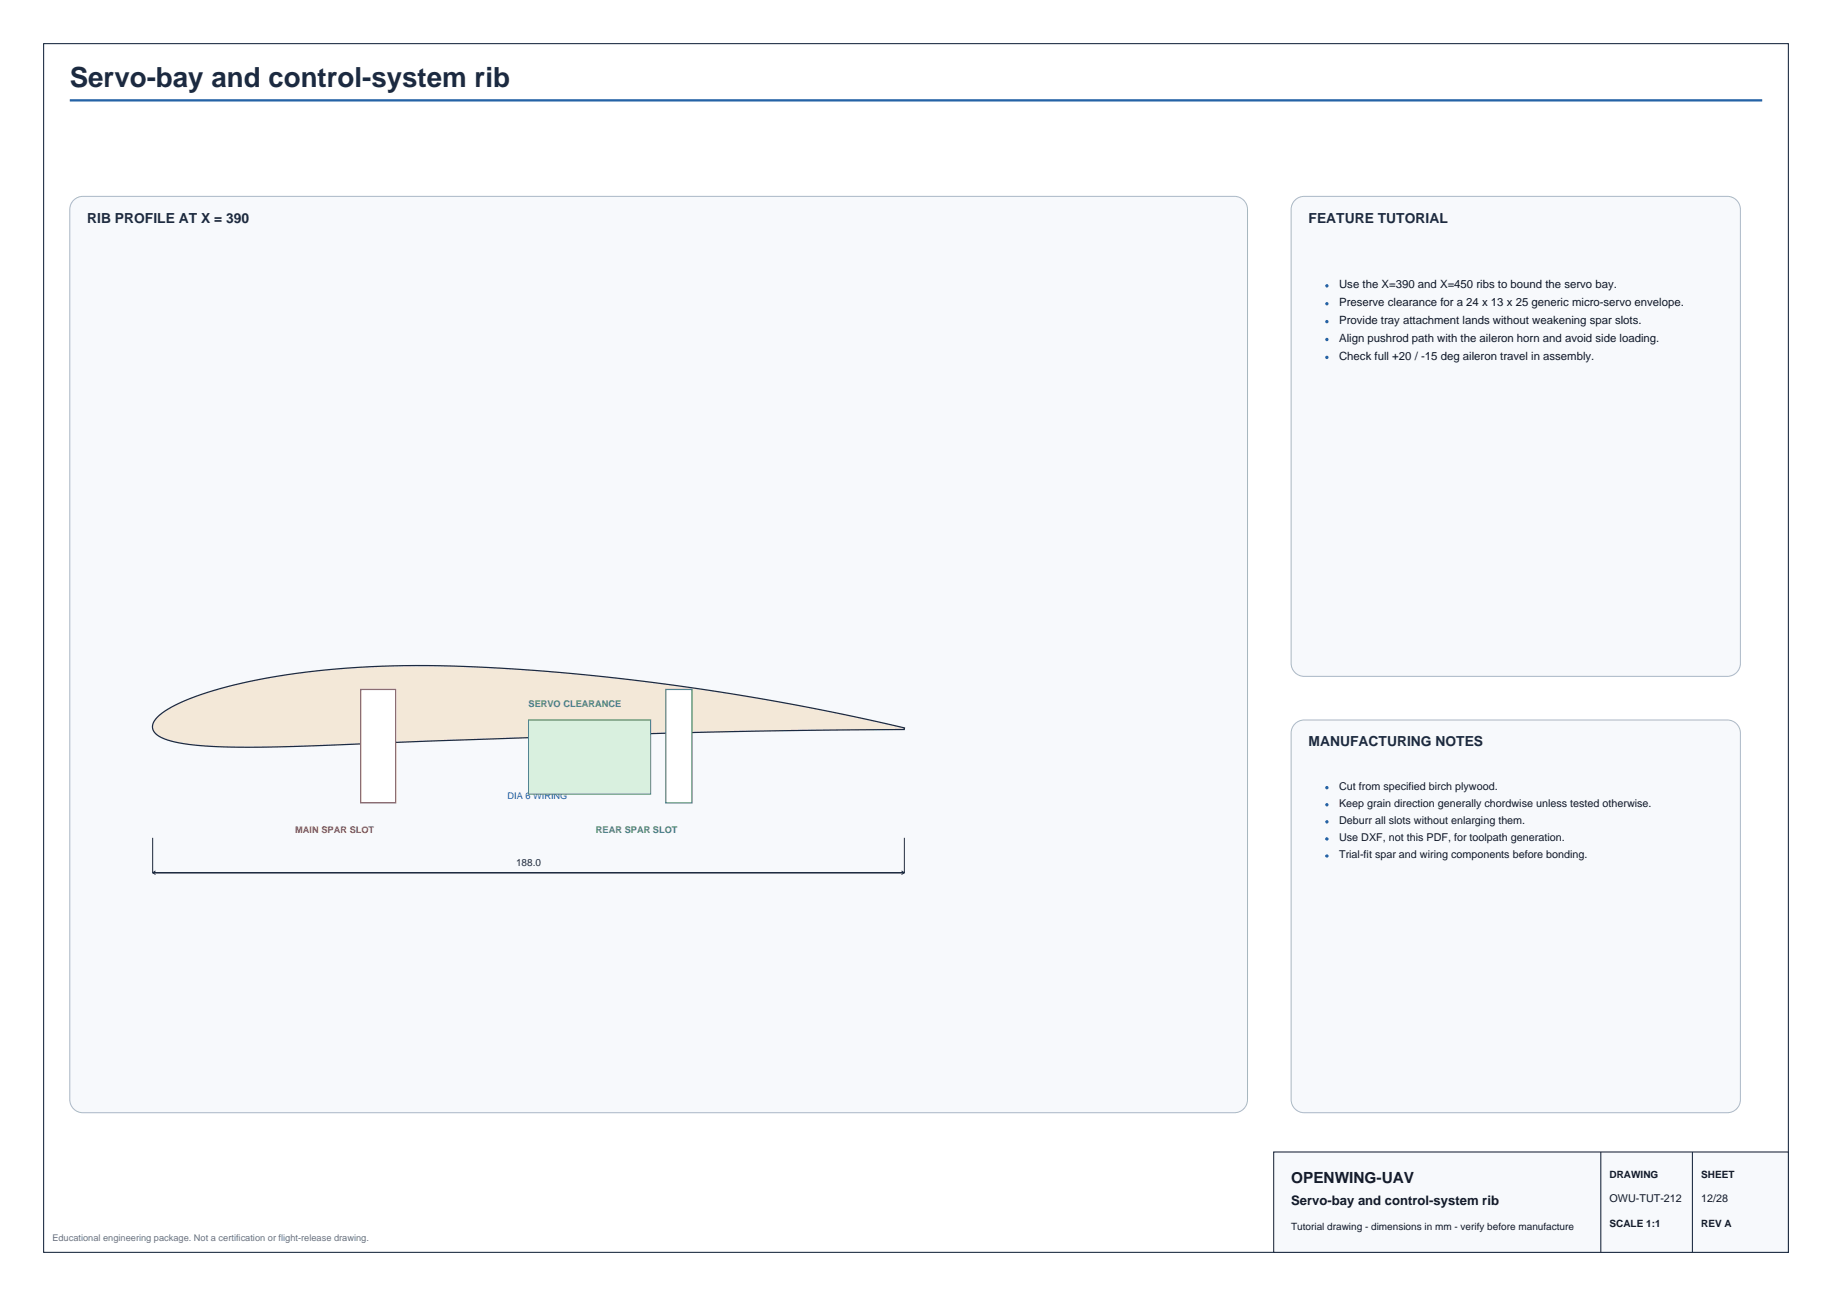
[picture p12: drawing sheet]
<svg xmlns="http://www.w3.org/2000/svg" width="420mm" height="297mm" viewBox="0 0 420 297" stroke-linecap="round" stroke-linejoin="round" font-family="sans-serif">
<defs><g id="words">
<text font-size="6.3" fill="#1b2a41" x="16" y="20">Servo-bay and control-system rib</text>
<text font-size="3.5" fill="#111827" x="296" y="271">OPENWING-UAV</text>
<g font-size="3.2" fill="#1b2a41">
<text x="20" y="51">RIB PROFILE AT X = 390</text>
<text x="300" y="51">FEATURE TUTORIAL</text>
<text x="300" y="171">MANUFACTURING NOTES</text>
</g>
<text font-size="3" fill="#111827" x="296" y="276.2">Servo-bay and control-system rib</text>
<g font-size="2.6" fill="#111827">
<text x="307" y="66">Use the X=390 and X=450 ribs to bound the servo bay.</text>
<text x="307" y="70.1">Preserve clearance for a 24 x 13 x 25 generic micro-servo envelope.</text>
<text x="307" y="74.2">Provide tray attachment lands without weakening spar slots.</text>
<text x="307" y="78.3">Align pushrod path with the aileron horn and avoid side loading.</text>
<text x="307" y="82.4">Check full +20 / -15 deg aileron travel in assembly.</text>
</g>
<g font-size="2.5" fill="#111827">
<text x="307" y="181">Cut from specified birch plywood.</text>
<text x="307" y="184.9">Keep grain direction generally chordwise unless tested otherwise.</text>
<text x="307" y="188.8">Deburr all slots without enlarging them.</text>
<text x="307" y="192.7">Use DXF, not this PDF, for toolpath generation.</text>
<text x="307" y="196.7">Trial-fit spar and wiring components before bonding.</text>
<text x="369" y="275.5">OWU-TUT-212</text>
<text x="390" y="275.5">12/28</text>
</g>
<text font-size="2.3" fill="#1b2a41" x="118.3" y="198.5">188.0</text>
<g font-size="2.3" fill="#111827">
<text x="369" y="270">DRAWING</text>
<text x="390" y="270">SHEET</text>
<text x="296" y="281.8">Tutorial drawing - dimensions in mm - verify before manufacture</text>
<text x="369" y="281.2">SCALE 1:1</text>
<text x="390" y="281.2">REV A</text>
</g>
<g font-size="2.1" fill="#4b8a67">
<text x="121.2" y="162">SERVO CLEARANCE</text>
<text x="136.6" y="191">REAR SPAR SLOT</text>
</g>
<text font-size="2.1" fill="#2563a6" x="116.3" y="183">DIA 6 WIRING</text>
<text font-size="2.1" fill="#c74440" x="67.7" y="191">MAIN SPAR SLOT</text>
<text font-size="2.1" fill="#667085" x="12" y="284.5">Educational engineering package. Not a certification or flight-release drawing.</text>
</g></defs>
<path d="M16 23h388" fill="none" stroke="#2563a6" stroke-width=".53"/>
<path d="M16.7 46.1a2.99 2.99 0 0 1 2.3-1.1h264a3 3 0 0 1 3 3v204a3 3 0 0 1-3 3h-264a3 3 0 0 1-3-3v-204l.1-.7z" fill-rule="evenodd" fill="#f7f9fc" stroke="#aab7c6" stroke-width=".23"/>
<path d="M36 164.4a29.6 29.6 0 0 1 11.5-5.7 158.8 158.8 0 0 1 42.5-6.1 441.1 441.1 0 0 1 67.4 4.8 559.9 559.9 0 0 1 50 9.4l-.1 .4-26 .2-24.8 .5-68.1 2.3a469.5 469.5 0 0 1-40 .8 29.7 29.7 0 0 1-11.9-2.2 2.49 2.49 0 0 1-.5-4.4z" fill-rule="evenodd" fill="#f3e8d8" stroke="#1b2a41" stroke-width=".28"/>
<path d="M82.7 158h8v26h-8z" fill-rule="evenodd" fill="#fff" stroke="#c74440" stroke-width=".28"/>
<path d="M152.6 158h6v26h-6z" fill-rule="evenodd" fill="#fff" stroke="#4b8a67" stroke-width=".28"/>
<circle cx="126.3" cy="175" r="3" fill="none" stroke="#2563a6" stroke-width=".35"/>
<path d="M35 192v8M35.7 199.6l-.7 .4M206.7 199.6l.6 .4M207.3 192v8M35 200h172.3M35 200l.7 .4M207.3 200l-.6 .4" fill="none" stroke="#1b2a41" stroke-width=".23"/>
<path d="M121.2 165h28v17h-28z" fill-rule="evenodd" fill="#d9f0df" stroke="#4b8a67" stroke-width=".23"/>
<path d="M296.7 46.1a2.99 2.99 0 0 1 2.3-1.1h97a3 3 0 0 1 3 3v104a3 3 0 0 1-3 3h-97a3 3 0 0 1-3-3v-104l.1-.7z" fill-rule="evenodd" fill="#f7f9fc" stroke="#aab7c6" stroke-width=".23"/>
<g fill="#2563a6">
<circle cx="304.2" cy="65.5" r=".39"/>
<circle cx="304.2" cy="69.6" r=".39"/>
<circle cx="304.2" cy="73.7" r=".39"/>
<circle cx="304.2" cy="77.8" r=".39"/>
<circle cx="304.2" cy="81.9" r=".39"/>
</g>
<path d="M296.7 166.1a2.99 2.99 0 0 1 2.3-1.1h97a3 3 0 0 1 3 3v84a3 3 0 0 1-3 3h-97a3 3 0 0 1-3-3v-84l.1-.7z" fill-rule="evenodd" fill="#f7f9fc" stroke="#aab7c6" stroke-width=".23"/>
<g fill="#2563a6">
<circle cx="304.2" cy="180.5" r=".39"/>
<circle cx="304.2" cy="184.4" r=".39"/>
<circle cx="304.2" cy="188.3" r=".39"/>
<circle cx="304.2" cy="192.3" r=".39"/>
<circle cx="304.2" cy="196.2" r=".39"/>
</g>
<path d="M10 10h400v277h-400z" fill="none" stroke="#1b2a41" stroke-width=".25"/>
<path d="M292 264h118v23h-118z" fill-rule="evenodd" fill="#f7f9fc" stroke="#1b2a41" stroke-width=".25"/>
<path d="M367 264v23M388 264v23" fill="none" stroke="#1b2a41" stroke-width=".25"/>
<use href="#words"/>
</svg>
